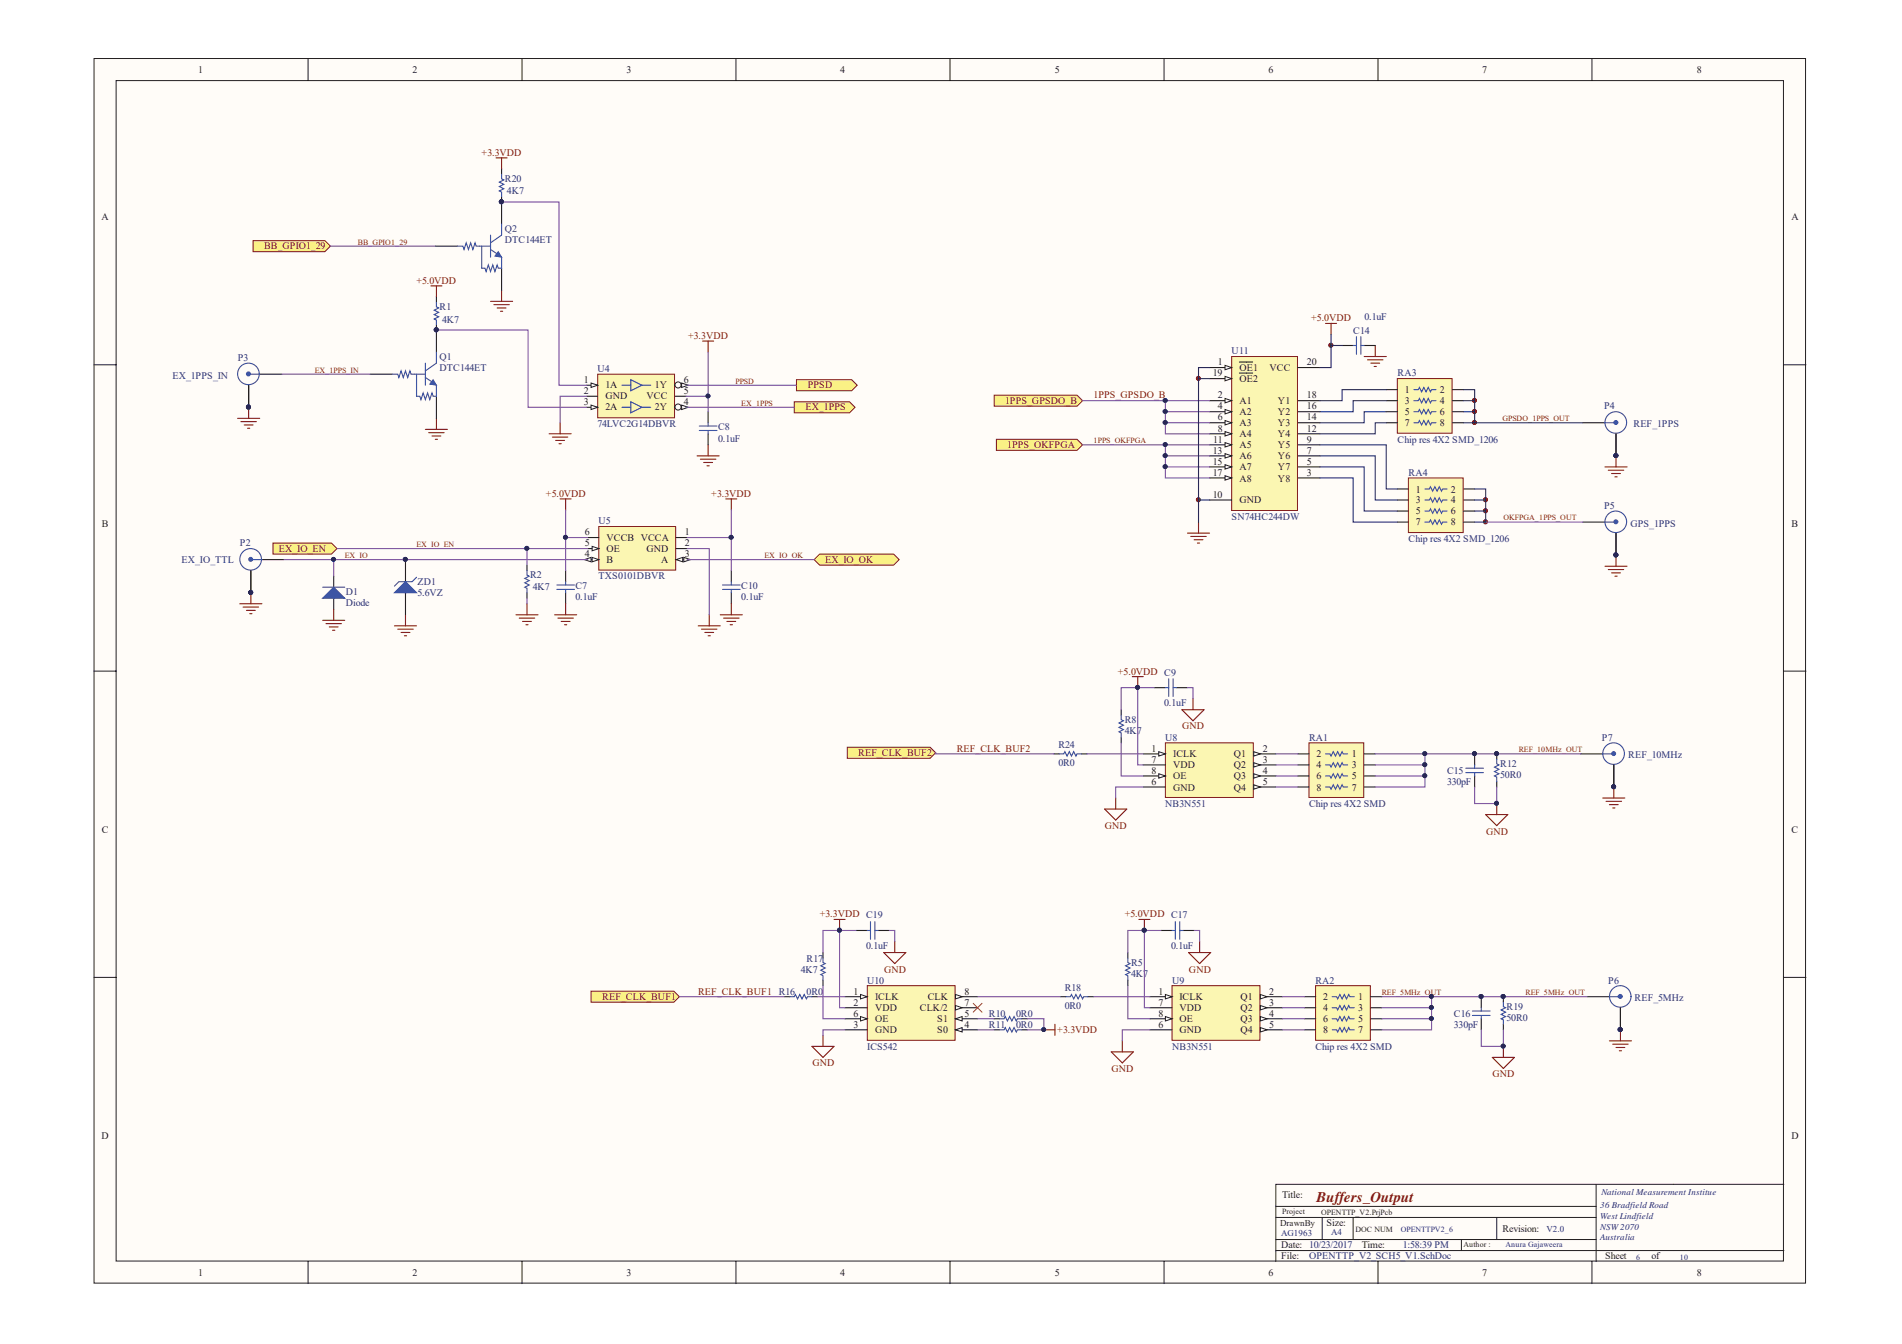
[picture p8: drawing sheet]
<svg xmlns="http://www.w3.org/2000/svg" width="297mm" height="210mm" viewBox="0 0 297 210" stroke-linecap="round" stroke-linejoin="round" font-family="sans-serif">
<defs><g id="words">
<text font-size="2.3" fill="#7f1416" x="205.6" y="187.8">Buffers_Output</text>
<g font-size="1.6" fill="#231f20">
<text x="31" y="11.4">1</text>
<text x="64.4" y="11.4">2</text>
<text x="97.8" y="11.4">3</text>
<text x="131.2" y="11.4">4</text>
<text x="164.7" y="11.4">5</text>
<text x="198.1" y="11.4">6</text>
<text x="231.5" y="11.4">7</text>
<text x="265" y="11.4">8</text>
<text x="15.8" y="34.4">A</text>
<text x="279.8" y="34.4">A</text>
<text x="91.2" y="59.9">1</text>
<text x="106.8" y="59.9">6</text>
<text x="189.4" y="58.8">19</text>
<text x="190.2" y="57.1">1</text>
<text x="193.6" y="58">OE1</text>
<text x="193.6" y="59.7">OE2</text>
<text x="198.3" y="58">VCC</text>
<text x="204.1" y="57.1">20</text>
<text x="91.2" y="63.3">3</text>
<text x="91.2" y="61.6">2</text>
<text x="94.6" y="64.1">2A</text>
<text x="94.6" y="60.7">1A</text>
<text x="94.6" y="62.4">GND</text>
<text x="101" y="62.4">VCC</text>
<text x="102.3" y="64.1">2Y</text>
<text x="102.3" y="60.7">1Y</text>
<text x="106.8" y="61.6">5</text>
<text x="106.8" y="63.3">4</text>
<text x="190.2" y="62.2">2</text>
<text x="190.2" y="64">4</text>
<text x="190.2" y="65.7">6</text>
<text x="193.6" y="63.1">A1</text>
<text x="193.6" y="64.9">A2</text>
<text x="199.6" y="64.9">Y2</text>
<text x="199.6" y="63.1">Y1</text>
<text x="204.1" y="65.7">14</text>
<text x="204.1" y="64">16</text>
<text x="204.1" y="62.2">18</text>
<text x="219.4" y="61.4">1</text>
<text x="219.4" y="63.1">3</text>
<text x="219.4" y="64.9">5</text>
<text x="224.8" y="61.4">2</text>
<text x="224.8" y="63.1">4</text>
<text x="224.8" y="64.9">6</text>
<text x="189.4" y="70.9">13</text>
<text x="189.5" y="69.1">11</text>
<text x="190.2" y="67.4">8</text>
<text x="193.6" y="66.6">A3</text>
<text x="193.6" y="68.3">A4</text>
<text x="193.6" y="70.1">A5</text>
<text x="193.6" y="71.8">A6</text>
<text x="199.6" y="68.3">Y4</text>
<text x="199.6" y="66.6">Y3</text>
<text x="199.6" y="71.8">Y6</text>
<text x="199.6" y="70.1">Y5</text>
<text x="204.1" y="67.4">12</text>
<text x="204.1" y="70.9">7</text>
<text x="204.1" y="69.1">9</text>
<text x="219.4" y="66.6">7</text>
<text x="224.8" y="66.6">8</text>
<text x="189.4" y="77.8">10</text>
<text x="189.4" y="72.6">15</text>
<text x="189.4" y="74.3">17</text>
<text x="193.6" y="73.5">A7</text>
<text x="193.6" y="75.2">A8</text>
<text x="199.6" y="75.2">Y8</text>
<text x="199.6" y="73.5">Y7</text>
<text x="204.1" y="74.3">3</text>
<text x="204.1" y="72.6">5</text>
<text x="221.1" y="77">1</text>
<text x="226.6" y="77">2</text>
<text x="15.9" y="82.3">B</text>
<text x="91.3" y="83.6">6</text>
<text x="107" y="83.6">1</text>
<text x="193.6" y="78.6">GND</text>
<text x="221.1" y="78.6">3</text>
<text x="221.1" y="80.3">5</text>
<text x="221.1" y="82.1">7</text>
<text x="226.6" y="78.6">4</text>
<text x="226.6" y="80.3">6</text>
<text x="226.6" y="82.1">8</text>
<text x="279.8" y="82.3">B</text>
<text x="91.3" y="87.1">4</text>
<text x="91.3" y="85.3">5</text>
<text x="94.7" y="88">B</text>
<text x="94.7" y="86.3">OE</text>
<text x="94.7" y="84.5">VCCB VCCA</text>
<text x="101" y="86.3">GND</text>
<text x="103.3" y="88">A</text>
<text x="107" y="85.3">2</text>
<text x="107" y="87.1">3</text>
<text x="179.8" y="117.4">1</text>
<text x="179.8" y="119.1">7</text>
<text x="183.2" y="118.3">ICLK</text>
<text x="192.7" y="118.3">Q1</text>
<text x="197.2" y="117.4">2</text>
<text x="197.2" y="119.1">3</text>
<text x="205.6" y="118.3">2</text>
<text x="211.1" y="118.3">1</text>
<text x="179.8" y="120.9">8</text>
<text x="179.8" y="122.6">6</text>
<text x="183.2" y="121.8">OE</text>
<text x="183.2" y="123.5">GND</text>
<text x="183.2" y="120.1">VDD</text>
<text x="192.7" y="120.1">Q2</text>
<text x="192.7" y="121.8">Q3</text>
<text x="192.7" y="123.5">Q4</text>
<text x="197.2" y="120.9">4</text>
<text x="197.2" y="122.6">5</text>
<text x="205.6" y="120.1">4</text>
<text x="205.6" y="121.8">6</text>
<text x="205.6" y="123.5">8</text>
<text x="211.1" y="120.1">3</text>
<text x="211.1" y="121.8">5</text>
<text x="211.1" y="123.5">7</text>
<text x="15.9" y="130.2">C</text>
<text x="279.8" y="130.2">C</text>
<text x="133.3" y="155.4">1</text>
<text x="150.6" y="155.4">8</text>
<text x="180.9" y="155.4">1</text>
<text x="198.2" y="155.4">2</text>
<text x="133.3" y="158.9">6</text>
<text x="133.3" y="160.6">3</text>
<text x="133.3" y="157.1">2</text>
<text x="136.7" y="159.7">OE</text>
<text x="136.7" y="156.2">ICLK</text>
<text x="136.7" y="161.4">GND</text>
<text x="136.7" y="158">VDD</text>
<text x="143.7" y="158">CLK/2</text>
<text x="144.9" y="156.2">CLK</text>
<text x="146.4" y="159.7">S1</text>
<text x="146.4" y="161.4">S0</text>
<text x="150.6" y="157.1">7</text>
<text x="150.6" y="158.9">5</text>
<text x="150.6" y="160.6">4</text>
<text x="180.9" y="158.9">8</text>
<text x="180.9" y="160.6">6</text>
<text x="180.9" y="157.1">7</text>
<text x="184.2" y="159.7">OE</text>
<text x="184.2" y="156.2">ICLK</text>
<text x="184.2" y="161.4">GND</text>
<text x="184.2" y="158">VDD</text>
<text x="193.7" y="156.2">Q1</text>
<text x="193.7" y="158">Q2</text>
<text x="193.7" y="159.7">Q3</text>
<text x="193.7" y="161.4">Q4</text>
<text x="198.2" y="157.1">3</text>
<text x="198.2" y="158.9">4</text>
<text x="198.2" y="160.6">5</text>
<text x="206.7" y="156.2">2</text>
<text x="206.7" y="158">4</text>
<text x="206.7" y="159.7">6</text>
<text x="206.7" y="161.4">8</text>
<text x="212.1" y="156.2">1</text>
<text x="212.1" y="158">3</text>
<text x="212.1" y="159.7">5</text>
<text x="212.1" y="161.4">7</text>
<text x="15.8" y="178">D</text>
<text x="279.8" y="178">D</text>
<text x="200.2" y="187.2">Title:</text>
<text x="207.2" y="191.6">Size:</text>
<text x="200.1" y="195">Date: 10/23/2017</text>
<text x="200.1" y="196.8">File:</text>
<text x="212.7" y="195">Time:</text>
<text x="234.6" y="192.5">Revision:</text>
<text x="250.7" y="196.8">Sheet</text>
<text x="257.9" y="196.8">of</text>
<text x="31" y="199.3">1</text>
<text x="64.4" y="199.3">2</text>
<text x="97.8" y="199.3">3</text>
<text x="131.2" y="199.3">4</text>
<text x="164.7" y="199.3">5</text>
<text x="198.1" y="199.3">6</text>
<text x="231.5" y="199.3">7</text>
<text x="265" y="199.3">8</text>
</g>
<g font-size="1.6" fill="#7f1416">
<text x="75.2" y="24.3">+3.3VDD</text>
<text x="41.3" y="39">BB_GPIO1_29</text>
<text x="65" y="44.3">+5.0VDD</text>
<text x="107.5" y="52.9">+3.3VDD</text>
<text x="204.8" y="50.2">+5.0VDD</text>
<text x="125.8" y="64.1">EX_1PPS</text>
<text x="126.1" y="60.7">PPSD</text>
<text x="157" y="63.1">1PPS_GPSDO_B</text>
<text x="170.8" y="62.2">1PPS_GPSDO_B</text>
<text x="157.3" y="70.1">1PPS_OKFPGA</text>
<text x="85.3" y="77.6">+5.0VDD</text>
<text x="111.1" y="77.6">+3.3VDD</text>
<text x="43.6" y="86.3">EX_IO_EN</text>
<text x="128.8" y="88">EX_IO_OK</text>
<text x="174.6" y="105.4">+5.0VDD C9</text>
<text x="184.6" y="114">GND</text>
<text x="134" y="118.2">REF_CLK_BUF2</text>
<text x="149.4" y="117.4">REF_CLK_BUF2</text>
<text x="172.5" y="129.5">GND</text>
<text x="232.1" y="130.4">GND</text>
<text x="128" y="143.3">+3.3VDD C19</text>
<text x="175.7" y="143.3">+5.0VDD C17</text>
<text x="109" y="155.4">REF_CLK_BUF1 R16</text>
<text x="138.1" y="152">GND</text>
<text x="185.7" y="152">GND</text>
<text x="94.1" y="156.2">REF_CLK_BUF1</text>
<text x="165.1" y="161.4">+3.3VDD</text>
<text x="126.9" y="166.6">GND</text>
<text x="173.6" y="167.4">GND</text>
<text x="233.1" y="168.3">GND</text>
</g>
<g font-size="1.6" fill="#282973">
<text x="78.8" y="28.4">R20</text>
<text x="79.2" y="30.3">4K7</text>
<text x="78.8" y="36.3">Q2</text>
<text x="78.8" y="38">DTC144ET</text>
<text x="68.6" y="48.5">R1</text>
<text x="69.1" y="50.4">4K7</text>
<text x="211.3" y="52.1">C14</text>
<text x="213.1" y="50">0.1uF</text>
<text x="26.9" y="59.2">EX_1PPS_IN</text>
<text x="37.1" y="56.4">P3</text>
<text x="68.6" y="56.2">Q1</text>
<text x="68.6" y="58">DTC144ET</text>
<text x="93.3" y="58.1">U4</text>
<text x="192.3" y="55.3">U11</text>
<text x="218.3" y="58.8">RA3</text>
<text x="250.5" y="64">P4</text>
<text x="93.3" y="66.8">74LVC2G14DBVR</text>
<text x="112.2" y="69">0.1uF</text>
<text x="112.2" y="67.3">C8</text>
<text x="218.3" y="69.1">Chip res 4X2 SMD_1206</text>
<text x="255.1" y="66.8">REF_1PPS</text>
<text x="220" y="74.3">RA4</text>
<text x="93.5" y="81.9">U5</text>
<text x="192.3" y="81.2">SN74HC244DW</text>
<text x="250.5" y="79.5">P5</text>
<text x="254.6" y="82.3">GPS_1PPS</text>
<text x="28.3" y="88">EX_IO_TTL</text>
<text x="37.5" y="85.3">P2</text>
<text x="220" y="84.7">Chip res 4X2 SMD_1206</text>
<text x="54" y="93">D1</text>
<text x="54" y="94.7">Diode</text>
<text x="65.2" y="91.4">ZD1</text>
<text x="65.2" y="93.2">5.6VZ</text>
<text x="82.8" y="90.4">R2</text>
<text x="83.2" y="92.3">4K7</text>
<text x="89.9" y="93.8">0.1uF</text>
<text x="89.9" y="92.1">C7</text>
<text x="93.5" y="90.5">TXS0101DBVR</text>
<text x="115.8" y="93.8">0.1uF</text>
<text x="115.8" y="92.1">C10</text>
<text x="175.7" y="113">R8</text>
<text x="181.8" y="110.3">0.1uF</text>
<text x="165.3" y="116.9">R24</text>
<text x="165.3" y="119.7">0R0</text>
<text x="175.7" y="114.7">4K7</text>
<text x="182" y="115.7">U8</text>
<text x="204.4" y="115.7">RA1</text>
<text x="234.3" y="119.9">R12</text>
<text x="250.2" y="115.7">P7</text>
<text x="254.3" y="118.5">REF_10MHz</text>
<text x="226" y="122.6">330pF</text>
<text x="226" y="120.9">C15</text>
<text x="234.3" y="121.6">50R0</text>
<text x="182" y="126.1">NB3N551</text>
<text x="204.4" y="126.1">Chip res 4X2 SMD</text>
<text x="135.3" y="148.3">0.1uF</text>
<text x="182.9" y="148.3">0.1uF</text>
<text x="125.1" y="152">4K7</text>
<text x="126" y="150.2">R17</text>
<text x="126" y="155.4">0R0</text>
<text x="135.4" y="153.7">U10</text>
<text x="166.3" y="154.8">R18</text>
<text x="176.6" y="152.6">4K7</text>
<text x="176.6" y="150.9">R5</text>
<text x="183.1" y="153.7">U9</text>
<text x="205.4" y="153.7">RA2</text>
<text x="251.2" y="153.7">P6</text>
<text x="154.4" y="158.9">R10</text>
<text x="154.4" y="160.6">R11</text>
<text x="158.7" y="158.9">0R0</text>
<text x="158.7" y="160.6">0R0</text>
<text x="166.3" y="157.6">0R0</text>
<text x="227.1" y="160.6">330pF</text>
<text x="227.1" y="158.9">C16</text>
<text x="235.3" y="159.5">50R0</text>
<text x="235.3" y="157.8">R19</text>
<text x="255.3" y="156.4">REF_5MHz</text>
<text x="135.4" y="164">ICS542</text>
<text x="183.1" y="164">NB3N551</text>
<text x="205.4" y="164">Chip res 4X2 SMD</text>
<text x="204.4" y="196.8">OPENTTP_V2_SCH5_V1.SchDoc</text>
<text x="219.1" y="195">1:58:39 PM</text>
</g>
<text font-size="1.4" fill="#231f20" x="199.9" y="191.6">DrawnBy</text>
<g font-size="1.4" fill="#282973">
<text x="249.9" y="188.7">36 Bradfield Road</text>
<text x="249.9" y="190.4">West Lindfield</text>
<text x="250.1" y="186.7">National Measurement Institue</text>
<text x="200.1" y="193.2">AG1963</text>
<text x="207.9" y="193">A4</text>
<text x="241.5" y="192.5">V2.0</text>
<text x="249.9" y="192.2">NSW2070</text>
<text x="249.9" y="193.7">Australia</text>
</g>
<g font-size="1.2" fill="#7f1416">
<text x="55.9" y="38.2">BB_GPIO1_29</text>
<text x="49.1" y="58.2">EX_1PPS_IN</text>
<text x="114.9" y="59.9">PPSD</text>
<text x="115.8" y="63.4">EX_1PPS</text>
<text x="234.6" y="65.8">GPSDO_1PPS_OUT</text>
<text x="170.8" y="69.2">1PPS_OKFPGA</text>
<text x="234.8" y="81.3">OKFPGA_1PPS_OUT</text>
<text x="53.8" y="87.2">EX_IO</text>
<text x="65" y="85.4">EX_IO_EN</text>
<text x="119.4" y="87.2">EX_IO_OK</text>
<text x="237.2" y="117.5">REF_10MHz_OUT</text>
<text x="215.8" y="155.4">REF_5MHz_OUT</text>
<text x="238.2" y="155.4">REF_5MHz_OUT</text>
</g>
<g font-size="1.2" fill="#231f20">
<text x="200.2" y="189.6">Project</text>
<text x="206.3" y="189.8">OPENTTP_V2.PrjPcb</text>
<text x="211.7" y="192.5">DOC NUM</text>
<text x="228.5" y="194.8">Author :</text>
</g>
<g font-size="1.2" fill="#282973">
<text x="218.8" y="192.5">OPENTTPV2_6</text>
<text x="235.1" y="194.8">Anura Gajaweera</text>
<text x="255.5" y="196.9">6</text>
<text x="262.3" y="196.9">10</text>
</g>
</g></defs>
<path d="M14.7 9.1h267.3v191.4h-267.3z" fill="#fffcf8"/>
<path d="M14.7 9.1h267.3v191.4h-267.3z" fill="none" stroke="#231f20" stroke-width=".16"/>
<path d="M18.1 12.6h260.4v184.4h-260.4z" fill="#fffcf8"/>
<g fill="none" stroke="#231f20" stroke-width=".16">
<path d="M18.1 12.6h260.4v184.4h-260.4zM48.1 9.1v3.5M81.5 9.1v3.5M114.9 9.1v3.5M148.4 9.1v3.5M181.8 9.1v3.5M215.2 9.1v3.5M248.6 9.1v3.5M14.7 57h3.4M278.6 57h3.4M14.7 104.8h3.4M278.6 104.8h3.4"/>
<path d="M14.7 152.7h3.4M278.6 152.7h3.4M48.1 197.1v3.5M81.5 197.1v3.5M114.9 197.1v3.5M148.4 197.1v3.5M181.8 197.1v3.5M215.2 197.1v3.5M248.6 197.1v3.5"/>
</g>
<circle cx="187.1" cy="78.1" r=".3" fill="#282973"/>
<circle cx="187.1" cy="78.1" r=".3" fill="none" stroke="#282973" stroke-width=".16"/>
<circle cx="187.1" cy="59.1" r=".3" fill="#282973"/>
<circle cx="187.1" cy="59.1" r=".3" fill="none" stroke="#282973" stroke-width=".16"/>
<circle cx="207.8" cy="53.9" r=".31" fill="#282973"/>
<circle cx="207.8" cy="53.9" r=".31" fill="none" stroke="#282973" stroke-width=".16"/>
<circle cx="230.3" cy="66" r=".31" fill="#282973"/>
<circle cx="230.3" cy="66" r=".31" fill="none" stroke="#282973" stroke-width=".16"/>
<circle cx="230.3" cy="64.3" r=".31" fill="#282973"/>
<circle cx="230.3" cy="64.3" r=".31" fill="none" stroke="#282973" stroke-width=".16"/>
<circle cx="230.3" cy="62.6" r=".31" fill="#282973"/>
<circle cx="230.3" cy="62.6" r=".31" fill="none" stroke="#282973" stroke-width=".16"/>
<circle cx="232" cy="81.5" r=".31" fill="#282973"/>
<circle cx="232" cy="81.5" r=".31" fill="none" stroke="#282973" stroke-width=".16"/>
<circle cx="232" cy="79.8" r=".31" fill="#282973"/>
<circle cx="232" cy="79.8" r=".31" fill="none" stroke="#282973" stroke-width=".16"/>
<circle cx="232" cy="78.1" r=".31" fill="#282973"/>
<circle cx="232" cy="78.1" r=".31" fill="none" stroke="#282973" stroke-width=".16"/>
<path d="M199.2 188.5h50.1M199.2 193.7h50.1M199.2 195.4h79.4M199.2 190.2h50.1M206.5 190.2v3.5M211.3 190.2v3.5M228.2 193.7v1.7M233.7 190.2v3.5M249.3 185v12.1M278.6 185h-79.4v12.1" fill="none" stroke="#231f20" stroke-width=".16"/>
<path d="M247.2 81.6h3.5M252.4 83.3v3.4" fill="none" stroke="#231f20" stroke-width=".17"/>
<circle cx="252.4" cy="86.7" r=".3" fill="#282973"/>
<circle cx="252.4" cy="86.7" r=".3" fill="none" stroke="#282973" stroke-width=".16"/>
<circle cx="252.4" cy="81.5" r=".3" fill="#3953a4"/>
<g fill="none" stroke="#3953a4" stroke-width=".17">
<path d="M250.7 81.6h1.7"/>
<circle cx="252.3" cy="81.5" r="1.69"/>
<circle cx="252.4" cy="81.5" r=".3"/>
</g>
<path d="M252.4 83.3v3.4" fill="none" stroke="#231f20" stroke-width=".17"/>
<circle cx="252.4" cy="86.7" r=".3" fill="#282973"/>
<circle cx="252.4" cy="86.7" r=".3" fill="none" stroke="#282973" stroke-width=".16"/>
<circle cx="252.4" cy="86.7" r=".3" fill="#282973"/>
<circle cx="252.4" cy="86.7" r=".3" fill="none" stroke="#282973" stroke-width=".16"/>
<circle cx="252.4" cy="86.7" r=".3" fill="#282973"/>
<circle cx="252.4" cy="86.7" r=".3" fill="none" stroke="#282973" stroke-width=".16"/>
<path d="M250.7 88.5h3.4M251.2 89h2.4M251.7 89.5h1.4M252.2 90h.3M252.4 86.7v1.8" fill="none" stroke="#7f1416" stroke-width=".17"/>
<circle cx="252.4" cy="86.7" r=".3" fill="#282973"/>
<circle cx="252.4" cy="86.7" r=".3" fill="none" stroke="#282973" stroke-width=".16"/>
<path d="M247.9 155.7h3.4M253.1 157.4v3.5" fill="none" stroke="#231f20" stroke-width=".17"/>
<circle cx="253" cy="160.9" r=".31" fill="#282973"/>
<circle cx="253" cy="160.9" r=".31" fill="none" stroke="#282973" stroke-width=".16"/>
<circle cx="253" cy="155.7" r=".31" fill="#3953a4"/>
<g fill="none" stroke="#3953a4" stroke-width=".17">
<path d="M251.3 155.7h1.8"/>
<circle cx="253" cy="155.7" r=".31"/>
<circle cx="253" cy="155.7" r="1.68"/>
</g>
<path d="M253.1 157.4v3.5" fill="none" stroke="#231f20" stroke-width=".17"/>
<circle cx="253" cy="160.9" r=".31" fill="#282973"/>
<circle cx="253" cy="160.9" r=".31" fill="none" stroke="#282973" stroke-width=".16"/>
<circle cx="253" cy="160.9" r=".31" fill="#282973"/>
<circle cx="253" cy="160.9" r=".31" fill="none" stroke="#282973" stroke-width=".16"/>
<circle cx="253" cy="160.9" r=".31" fill="#282973"/>
<circle cx="253" cy="160.9" r=".31" fill="none" stroke="#282973" stroke-width=".16"/>
<path d="M251.3 162.6h3.5M251.9 163.1h2.4M252.4 163.7h1.4M252.9 164.2h.3M253.1 160.9v1.7" fill="none" stroke="#7f1416" stroke-width=".17"/>
<circle cx="253" cy="160.9" r=".31" fill="#282973"/>
<circle cx="253" cy="160.9" r=".31" fill="none" stroke="#282973" stroke-width=".16"/>
<path d="M246.9 117.8h3.4M252 119.5v3.5" fill="none" stroke="#231f20" stroke-width=".17"/>
<circle cx="252" cy="122.9" r=".3" fill="#282973"/>
<circle cx="252" cy="122.9" r=".3" fill="none" stroke="#282973" stroke-width=".16"/>
<circle cx="252" cy="117.7" r=".3" fill="#3953a4"/>
<g fill="none" stroke="#3953a4" stroke-width=".17">
<path d="M250.3 117.8h1.7"/>
<circle cx="252" cy="117.7" r="1.69"/>
<circle cx="252" cy="117.7" r=".3"/>
</g>
<path d="M252 119.5v3.5" fill="none" stroke="#231f20" stroke-width=".17"/>
<circle cx="252" cy="122.9" r=".3" fill="#282973"/>
<circle cx="252" cy="122.9" r=".3" fill="none" stroke="#282973" stroke-width=".16"/>
<circle cx="252" cy="122.9" r=".3" fill="#282973"/>
<circle cx="252" cy="122.9" r=".3" fill="none" stroke="#282973" stroke-width=".16"/>
<circle cx="252" cy="122.9" r=".3" fill="#282973"/>
<circle cx="252" cy="122.9" r=".3" fill="none" stroke="#282973" stroke-width=".16"/>
<path d="M250.7 72.9h3.4M251.2 73.5h2.4M251.7 74h1.4M252.2 74.5h.3M252.4 71.2v1.7" fill="none" stroke="#7f1416" stroke-width=".17"/>
<circle cx="252.4" cy="71.2" r=".3" fill="#282973"/>
<circle cx="252.4" cy="71.2" r=".3" fill="none" stroke="#282973" stroke-width=".16"/>
<path d="M247.2 66h3.5M252.4 67.8v3.4" fill="none" stroke="#231f20" stroke-width=".17"/>
<circle cx="252.4" cy="71.2" r=".3" fill="#282973"/>
<circle cx="252.4" cy="71.2" r=".3" fill="none" stroke="#282973" stroke-width=".16"/>
<circle cx="252.4" cy="66" r=".3" fill="#3953a4"/>
<g fill="none" stroke="#3953a4" stroke-width=".17">
<path d="M250.7 66h1.7"/>
<circle cx="252.3" cy="66" r="1.69"/>
<circle cx="252.4" cy="66" r=".3"/>
</g>
<path d="M252.4 67.8v3.4" fill="none" stroke="#231f20" stroke-width=".17"/>
<circle cx="252.4" cy="71.2" r=".3" fill="#282973"/>
<circle cx="252.4" cy="71.2" r=".3" fill="none" stroke="#282973" stroke-width=".16"/>
<circle cx="252.4" cy="71.2" r=".3" fill="#282973"/>
<circle cx="252.4" cy="71.2" r=".3" fill="none" stroke="#282973" stroke-width=".16"/>
<circle cx="252.4" cy="71.2" r=".3" fill="#282973"/>
<circle cx="252.4" cy="71.2" r=".3" fill="none" stroke="#282973" stroke-width=".16"/>
<path d="M185.4 83.3h3.5M186 83.8h2.4M186.5 84.3h1.4M187 84.8h.3M187.2 81.6v1.7" fill="none" stroke="#7f1416" stroke-width=".17"/>
<circle cx="187.1" cy="78.1" r=".3" fill="#7f1416"/>
<circle cx="187.1" cy="78.1" r=".3" fill="none" stroke="#7f1416" stroke-width=".16"/>
<circle cx="187.1" cy="59.1" r=".3" fill="#7f1416"/>
<circle cx="187.1" cy="59.1" r=".3" fill="none" stroke="#7f1416" stroke-width=".16"/>
<path d="M207 50.5h1.7M207.9 50.5v1.8" fill="none" stroke="#7f1416" stroke-width=".17"/>
<circle cx="207.8" cy="53.9" r=".31" fill="#7f1416"/>
<circle cx="207.8" cy="53.9" r=".31" fill="none" stroke="#7f1416" stroke-width=".16"/>
<path d="M213 55.7h3.5M213.6 56.2h2.4M214.1 56.7h1.4M214.6 57.3h.3M214.8 54v1.7" fill="none" stroke="#7f1416" stroke-width=".17"/>
<circle cx="230.3" cy="62.6" r=".31" fill="#7f1416"/>
<circle cx="230.3" cy="62.6" r=".31" fill="none" stroke="#7f1416" stroke-width=".16"/>
<circle cx="230.3" cy="64.3" r=".31" fill="#7f1416"/>
<circle cx="230.3" cy="64.3" r=".31" fill="none" stroke="#7f1416" stroke-width=".16"/>
<circle cx="230.3" cy="66" r=".31" fill="#7f1416"/>
<circle cx="230.3" cy="66" r=".31" fill="none" stroke="#7f1416" stroke-width=".16"/>
<circle cx="232" cy="78.1" r=".31" fill="#7f1416"/>
<circle cx="232" cy="78.1" r=".31" fill="none" stroke="#7f1416" stroke-width=".16"/>
<circle cx="232" cy="79.8" r=".31" fill="#7f1416"/>
<circle cx="232" cy="79.8" r=".31" fill="none" stroke="#7f1416" stroke-width=".16"/>
<circle cx="232" cy="81.5" r=".31" fill="#7f1416"/>
<circle cx="232" cy="81.5" r=".31" fill="none" stroke="#7f1416" stroke-width=".16"/>
<path d="M209.6 54h1.7M213 54h1.8" fill="none" stroke="#231f20" stroke-width=".17"/>
<path d="M211.3 54h.5M211.8 52.6v2.8M212.5 54h.5M212.5 52.6v2.8" fill="none" stroke="#3953a4" stroke-width=".17"/>
<path d="M192.3 55.7h10.3v24.1h-10.3z" fill="#fbf6b2"/>
<path d="M192.3 55.7h10.3v24.1h-10.3z" fill="none" stroke="#7f1416" stroke-width=".16"/>
<path d="M188.9 57.4h3.4" fill="none" stroke="#231f20" stroke-width=".17"/>
<path d="M191.3 57.1l1 .3-1 .4z" fill="#fffcf8"/>
<path d="M191.3 57.1l1 .3-1 .4z" fill="none" stroke="#231f20" stroke-width=".16"/>
<path d="M193.6 56.6h2M188.9 62.6h3.4" fill="none" stroke="#231f20" stroke-width=".17"/>
<path d="M191.3 62.3l1 .3-1 .3z" fill="#fffcf8"/>
<path d="M191.3 62.3l1 .3-1 .3z" fill="none" stroke="#231f20" stroke-width=".16"/>
<path d="M188.9 64.3h3.4" fill="none" stroke="#231f20" stroke-width=".17"/>
<path d="M191.3 64l1 .3-1 .4z" fill="#fffcf8"/>
<path d="M191.3 64l1 .3-1 .4z" fill="none" stroke="#231f20" stroke-width=".16"/>
<path d="M188.9 66h3.4" fill="none" stroke="#231f20" stroke-width=".17"/>
<path d="M191.3 65.7l1 .3-1 .4z" fill="#fffcf8"/>
<path d="M191.3 65.7l1 .3-1 .4z" fill="none" stroke="#231f20" stroke-width=".16"/>
<path d="M188.9 67.8h3.4" fill="none" stroke="#231f20" stroke-width=".17"/>
<path d="M191.3 67.4l1 .4-1 .3z" fill="#fffcf8"/>
<path d="M191.3 67.4l1 .4-1 .3z" fill="none" stroke="#231f20" stroke-width=".16"/>
<path d="M188.9 69.5h3.4M188.9 78.1h3.4M202.7 67.8h3.4M202.7 66h3.4M202.7 64.3h3.4M202.7 62.6h3.4M202.7 74.7h3.4M202.7 72.9h3.4M202.7 71.2h3.4M202.7 69.5h3.4" fill="none" stroke="#231f20" stroke-width=".17"/>
<path d="M191.3 69.2l1 .3-1 .3z" fill="#fffcf8"/>
<path d="M191.3 69.2l1 .3-1 .3z" fill="none" stroke="#231f20" stroke-width=".16"/>
<path d="M188.9 71.2h3.4" fill="none" stroke="#231f20" stroke-width=".17"/>
<path d="M191.3 70.9l1 .3-1 .4z" fill="#fffcf8"/>
<path d="M191.3 70.9l1 .3-1 .4z" fill="none" stroke="#231f20" stroke-width=".16"/>
<path d="M188.9 72.9h3.4" fill="none" stroke="#231f20" stroke-width=".17"/>
<path d="M191.3 72.6l1 .3-1 .4z" fill="#fffcf8"/>
<path d="M191.3 72.6l1 .3-1 .4z" fill="none" stroke="#231f20" stroke-width=".16"/>
<path d="M188.9 74.7h3.4" fill="none" stroke="#231f20" stroke-width=".17"/>
<path d="M191.3 74.3l1 .4-1 .3z" fill="#fffcf8"/>
<path d="M191.3 74.3l1 .4-1 .3z" fill="none" stroke="#231f20" stroke-width=".16"/>
<path d="M188.9 59.2h3.4" fill="none" stroke="#231f20" stroke-width=".17"/>
<path d="M191.3 58.8l1 .4-1 .3z" fill="#fffcf8"/>
<path d="M191.3 58.8l1 .4-1 .3z" fill="none" stroke="#231f20" stroke-width=".16"/>
<path d="M193.6 58.3h2M202.7 57.4h3.4" fill="none" stroke="#231f20" stroke-width=".17"/>
<path d="M155.3 61.7h12.9l.9 .9-.9 .9h-12.9z" fill-rule="evenodd" fill="#faf185"/>
<path d="M155.3 61.7h12.9l.9 .9-.9 .9h-12.9z" fill="none" stroke="#7f1416" stroke-width=".16"/>
<path d="M218.2 59.2h8.6v8.5h-8.6z" fill="#fbf6b2"/>
<path d="M218.2 59.2h8.6v8.5h-8.6z" fill="none" stroke="#7f1416" stroke-width=".16"/>
<path d="M216.5 60.9h1.7M216.5 62.6h1.7M216.5 64.3h1.7M216.5 66h1.7M226.8 60.9h1.8M226.8 62.6h1.8M226.8 64.3h1.8M226.8 66h1.8" fill="none" stroke="#231f20" stroke-width=".17"/>
<path d="M220.8 60.9h.7l.2-.4 .3 .7 .4-.7 .3 .7 .4-.7 .3 .7 .2-.3h.7M220.8 62.6h.7l.2-.3 .3 .6 .4-.6 .3 .6 .4-.6 .3 .6 .2-.3h.7M220.8 64.3h.7l.2-.3 .3 .7 .4-.7 .3 .7 .4-.7 .3 .7 .2-.4h.7M220.8 66h.7l.2-.3 .3 .7 .4-.7 .3 .7 .4-.7 .3 .7 .2-.4h.7" fill="none" stroke="#3953a4" stroke-width=".17"/>
<path d="M219.9 74.7h8.6v8.5h-8.6z" fill="#fbf6b2"/>
<path d="M219.9 74.7h8.6v8.5h-8.6z" fill="none" stroke="#7f1416" stroke-width=".16"/>
<path d="M218.2 76.4h1.7M218.2 78.1h1.7M218.2 79.8h1.7M228.6 76.4h1.7M228.6 78.1h1.7M228.6 79.8h1.7M218.2 81.6h1.7M228.6 81.6h1.7" fill="none" stroke="#231f20" stroke-width=".17"/>
<path d="M222.5 76.4h.7l.2-.3 .3 .6 .4-.6 .3 .6 .4-.6 .3 .6 .2-.3h.7M222.5 78.1h.7l.2-.3 .3 .7 .4-.7 .3 .7 .4-.7 .3 .7 .2-.4h.7M222.5 79.8h.7l.2-.3 .3 .7 .4-.7 .3 .7 .4-.7 .3 .7 .2-.4h.7M222.5 81.6h.7l.2-.4 .3 .7 .4-.7 .3 .7 .4-.7 .3 .7 .2-.3h.7" fill="none" stroke="#3953a4" stroke-width=".17"/>
<path d="M155.6 68.6h12.6l.9 .9-.9 .9h-12.6z" fill-rule="evenodd" fill="#faf185"/>
<path d="M155.6 68.6h12.6l.9 .9-.9 .9h-12.6z" fill="none" stroke="#7f1416" stroke-width=".16"/>
<path d="M234.8 155.7v.9M234.8 160v.9" fill="none" stroke="#231f20" stroke-width=".17"/>
<circle cx="234.8" cy="155.7" r=".31" fill="#282973"/>
<circle cx="234.8" cy="155.7" r=".31" fill="none" stroke="#282973" stroke-width=".16"/>
<path d="M234.8 156.6v.7l.3 .1-.7 .4 .7 .3-.7 .4 .7 .3-.7 .4 .4 .1v.7" fill="none" stroke="#3953a4" stroke-width=".17"/>
<circle cx="234.8" cy="155.7" r=".31" fill="#282973"/>
<circle cx="234.8" cy="155.7" r=".31" fill="none" stroke="#282973" stroke-width=".16"/>
<path d="M231.3 155.7v1.7M231.3 159.2v1.7" fill="none" stroke="#231f20" stroke-width=".17"/>
<circle cx="231.3" cy="155.7" r=".31" fill="#282973"/>
<circle cx="231.3" cy="155.7" r=".31" fill="none" stroke="#282973" stroke-width=".16"/>
<path d="M230 158.7h2.7M230 158h2.7M231.3 157.4v.6M231.3 158.7v.5" fill="none" stroke="#3953a4" stroke-width=".17"/>
<circle cx="231.3" cy="155.7" r=".31" fill="#282973"/>
<circle cx="231.3" cy="155.7" r=".31" fill="none" stroke="#282973" stroke-width=".16"/>
<path d="M233.1 165.2h3.4l-1.7 1.7zM234.8 163.5v1.7" fill="none" stroke="#7f1416" stroke-width=".17"/>
<circle cx="234.8" cy="163.4" r=".31" fill="#282973"/>
<circle cx="234.8" cy="163.4" r=".31" fill="none" stroke="#282973" stroke-width=".16"/>
<path d="M183 154h13.8v8.5h-13.8z" fill="#fbf6b2"/>
<path d="M183 154h13.8v8.5h-13.8z" fill="none" stroke="#7f1416" stroke-width=".16"/>
<path d="M179.6 159.2h3.4" fill="none" stroke="#231f20" stroke-width=".17"/>
<path d="M182 158.8l1 .4-1 .3z" fill="#fffcf8"/>
<path d="M182 158.8l1 .4-1 .3z" fill="none" stroke="#231f20" stroke-width=".16"/>
<path d="M179.6 155.7h3.4" fill="none" stroke="#231f20" stroke-width=".17"/>
<path d="M182 155.4l1 .3-1 .4z" fill="#fffcf8"/>
<path d="M182 155.4l1 .3-1 .4z" fill="none" stroke="#231f20" stroke-width=".16"/>
<path d="M196.8 155.7h3.5" fill="none" stroke="#231f20" stroke-width=".17"/>
<path d="M196.8 155.4l1.1 .3-1.1 .4z" fill="#fffcf8"/>
<path d="M196.8 155.4l1.1 .3-1.1 .4z" fill="none" stroke="#231f20" stroke-width=".16"/>
<path d="M196.8 157.4h3.5" fill="none" stroke="#231f20" stroke-width=".17"/>
<path d="M196.8 157.1l1.1 .3-1.1 .4z" fill="#fffcf8"/>
<path d="M196.8 157.1l1.1 .3-1.1 .4z" fill="none" stroke="#231f20" stroke-width=".16"/>
<path d="M196.8 159.2h3.5" fill="none" stroke="#231f20" stroke-width=".17"/>
<path d="M196.8 158.8l1.1 .4-1.1 .3z" fill="#fffcf8"/>
<path d="M196.8 158.8l1.1 .4-1.1 .3z" fill="none" stroke="#231f20" stroke-width=".16"/>
<path d="M196.8 160.9h3.5" fill="none" stroke="#231f20" stroke-width=".17"/>
<path d="M196.8 160.5l1.1 .4-1.1 .3z" fill="#fffcf8"/>
<path d="M196.8 160.5l1.1 .4-1.1 .3z" fill="none" stroke="#231f20" stroke-width=".16"/>
<path d="M179.6 157.4h3.4M179.6 160.9h3.4" fill="none" stroke="#231f20" stroke-width=".17"/>
<path d="M177.9 143.6h1.7M178.7 143.6v1.8" fill="none" stroke="#7f1416" stroke-width=".17"/>
<circle cx="178.7" cy="145.3" r=".31" fill="#282973"/>
<circle cx="178.7" cy="145.3" r=".31" fill="none" stroke="#282973" stroke-width=".16"/>
<path d="M173.5 164.3h3.5l-1.7 1.8zM175.3 162.6v1.7" fill="none" stroke="#7f1416" stroke-width=".17"/>
<path d="M165.6 155.7h.9M169.9 155.7h.9M176.1 148.8v.9M176.1 153.1v.9" fill="none" stroke="#231f20" stroke-width=".17"/>
<path d="M166.5 155.7h.7l.1-.3 .4 .7 .3-.7 .4 .7 .3-.7 .4 .7 .1-.4h.7M176.1 149.7v.7l.4 .1-.7 .4 .7 .3-.7 .4 .7 .3-.7 .4 .3 .1v.7" fill="none" stroke="#3953a4" stroke-width=".17"/>
<path d="M135.4 154h13.8v8.5h-13.8z" fill="#fbf6b2"/>
<path d="M135.4 154h13.8v8.5h-13.8z" fill="none" stroke="#7f1416" stroke-width=".16"/>
<path d="M132 159.2h3.4" fill="none" stroke="#231f20" stroke-width=".17"/>
<path d="M134.4 158.8l1 .4-1 .3z" fill="#fffcf8"/>
<path d="M134.4 158.8l1 .4-1 .3z" fill="none" stroke="#231f20" stroke-width=".16"/>
<path d="M132 155.7h3.4" fill="none" stroke="#231f20" stroke-width=".17"/>
<path d="M134.4 155.4l1 .3-1 .4z" fill="#fffcf8"/>
<path d="M134.4 155.4l1 .3-1 .4z" fill="none" stroke="#231f20" stroke-width=".16"/>
<path d="M149.2 155.7h3.5" fill="none" stroke="#231f20" stroke-width=".17"/>
<path d="M149.2 155.4l1.1 .3-1.1 .4z" fill="#fffcf8"/>
<path d="M149.2 155.4l1.1 .3-1.1 .4z" fill="none" stroke="#231f20" stroke-width=".16"/>
<path d="M149.2 157.4h3.5" fill="none" stroke="#231f20" stroke-width=".17"/>
<path d="M149.2 157.1l1.1 .3-1.1 .4z" fill="#fffcf8"/>
<path d="M149.2 157.1l1.1 .3-1.1 .4z" fill="none" stroke="#231f20" stroke-width=".16"/>
<path d="M149.2 159.2h3.5" fill="none" stroke="#231f20" stroke-width=".17"/>
<path d="M149.2 159.2l1.1-.4v.7z" fill="#fffcf8"/>
<path d="M149.2 159.2l1.1-.4v.7z" fill="none" stroke="#231f20" stroke-width=".16"/>
<path d="M149.2 160.9h3.5" fill="none" stroke="#231f20" stroke-width=".17"/>
<path d="M149.2 160.9l1.1-.4v.7z" fill="#fffcf8"/>
<path d="M149.2 160.9l1.1-.4v.7z" fill="none" stroke="#231f20" stroke-width=".16"/>
<path d="M132 157.4h3.4M132 160.9h3.4" fill="none" stroke="#231f20" stroke-width=".17"/>
<path d="M130.3 143.6h1.7M131.1 143.6v1.8" fill="none" stroke="#7f1416" stroke-width=".17"/>
<circle cx="131.1" cy="145.3" r=".3" fill="#282973"/>
<circle cx="131.1" cy="145.3" r=".3" fill="none" stroke="#282973" stroke-width=".16"/>
<path d="M126.8 163.5h3.5l-1.8 1.7zM128.5 161.8v1.7M163 160.9h1.8M164.8 160v1.8" fill="none" stroke="#7f1416" stroke-width=".17"/>
<circle cx="163" cy="160.9" r=".31" fill="#282973"/>
<circle cx="163" cy="160.9" r=".31" fill="none" stroke="#282973" stroke-width=".16"/>
<path d="M133.7 145.4h1.7M137.2 145.4h1.7M181.3 145.4h1.7M184.8 145.4h1.7" fill="none" stroke="#231f20" stroke-width=".17"/>
<path d="M135.4 145.4h.5M135.9 144v2.8M136.6 144v2.8M136.6 145.4h.6M183 145.4h.6M183.6 144v2.8M184.2 144v2.8M184.2 145.4h.6" fill="none" stroke="#3953a4" stroke-width=".17"/>
<path d="M138 148.8h3.5l-1.8 1.7zM139.7 147.1v1.7M185.6 148.8h3.5l-1.8 1.7zM187.3 147.1v1.7" fill="none" stroke="#7f1416" stroke-width=".17"/>
<path d="M205.5 154h8.5v8.5h-8.5z" fill="#fbf6b2"/>
<path d="M205.5 154h8.5v8.5h-8.5z" fill="none" stroke="#7f1416" stroke-width=".16"/>
<g fill="none" stroke="#231f20" stroke-width=".17">
<path d="M40.6 58.5h3.4M38.8 60.2v3.4M122.5 155.7h.9M126.8 155.7h.9M128.5 148.8v.9M128.5 153.1v.9M155.3 159.2h.8M159.6 159.2h.8M203.7 155.7h1.8M203.7 157.4h1.8M203.7 159.2h1.8M214.1 155.7h1.7"/>
<path d="M214.1 157.4h1.7M214.1 159.2h1.7M155.3 160.9h.8M159.6 160.9h.8M203.7 160.9h1.8M214.1 160.9h1.7"/>
</g>
<path d="M123.4 155.7h.6l.2-.3 .4 .7 .3-.7 .4 .7 .3-.7 .3 .7 .2-.4h.7M128.5 149.7v.7l.4 .1-.7 .4 .7 .3-.7 .4 .7 .3-.7 .4 .3 .1v.7M156.1 159.2h.7l.2-.4 .3 .7 .4-.7 .3 .7 .4-.7 .3 .7 .2-.3h.7M208 155.7h.7l.2 .4 .4-.7 .3 .7 .3-.7 .4 .7 .3-.7 .2 .3h.7M208 157.4h.7l.2 .4 .4-.7 .3 .7 .3-.7 .4 .7 .3-.7 .2 .3h.7M208 159.2h.7l.2 .3 .4-.7 .3 .7 .3-.7 .4 .7 .3-.7 .2 .4h.7M156.1 160.9h.7l.2-.4 .3 .7 .4-.7 .3 .7 .4-.7 .3 .7 .2-.3h.7M208 160.9h.7l.2 .3 .4-.7 .3 .7 .3-.7 .4 .7 .3-.7 .2 .4h.7" fill="none" stroke="#3953a4" stroke-width=".17"/>
<path d="M152 156.8l1.4 1.3M153.4 156.8l-1.4 1.3" fill="none" stroke="#ed2024" stroke-width=".16"/>
<circle cx="38.8" cy="63.6" r=".31" fill="#282973"/>
<circle cx="38.8" cy="63.6" r=".31" fill="none" stroke="#282973" stroke-width=".16"/>
<circle cx="38.8" cy="58.4" r=".31" fill="#3953a4"/>
<g fill="none" stroke="#3953a4" stroke-width=".17">
<path d="M38.8 58.5h1.8"/>
<circle cx="38.8" cy="58.4" r=".31"/>
<circle cx="38.8" cy="58.4" r="1.69"/>
</g>
<path d="M38.8 60.2v3.4" fill="none" stroke="#231f20" stroke-width=".17"/>
<circle cx="38.8" cy="63.6" r=".31" fill="#282973"/>
<circle cx="38.8" cy="63.6" r=".31" fill="none" stroke="#282973" stroke-width=".16"/>
<circle cx="38.8" cy="63.6" r=".31" fill="#282973"/>
<circle cx="38.8" cy="63.6" r=".31" fill="none" stroke="#282973" stroke-width=".16"/>
<circle cx="38.8" cy="63.6" r=".31" fill="#282973"/>
<circle cx="38.8" cy="63.6" r=".31" fill="none" stroke="#282973" stroke-width=".16"/>
<path d="M39.2 89.2v3.4M40.9 87.4h3.5" fill="none" stroke="#231f20" stroke-width=".17"/>
<circle cx="39.2" cy="92.6" r=".3" fill="#282973"/>
<circle cx="39.2" cy="92.6" r=".3" fill="none" stroke="#282973" stroke-width=".16"/>
<circle cx="39.2" cy="87.4" r=".3" fill="#3953a4"/>
<g fill="none" stroke="#3953a4" stroke-width=".17">
<path d="M39.2 87.4h1.7"/>
<circle cx="39.1" cy="87.4" r="1.69"/>
<circle cx="39.2" cy="87.4" r=".3"/>
</g>
<path d="M39.2 89.2v3.4" fill="none" stroke="#231f20" stroke-width=".17"/>
<circle cx="39.2" cy="92.6" r=".3" fill="#282973"/>
<circle cx="39.2" cy="92.6" r=".3" fill="none" stroke="#282973" stroke-width=".16"/>
<circle cx="39.2" cy="92.6" r=".3" fill="#282973"/>
<circle cx="39.2" cy="92.6" r=".3" fill="none" stroke="#282973" stroke-width=".16"/>
<circle cx="39.2" cy="92.6" r=".3" fill="#282973"/>
<circle cx="39.2" cy="92.6" r=".3" fill="none" stroke="#282973" stroke-width=".16"/>
<path d="M37.1 65.4h3.5M37.6 65.9h2.4M38.1 66.4h1.4M38.7 66.9h.3M38.8 63.6v1.8" fill="none" stroke="#7f1416" stroke-width=".17"/>
<circle cx="38.8" cy="63.6" r=".31" fill="#282973"/>
<circle cx="38.8" cy="63.6" r=".31" fill="none" stroke="#282973" stroke-width=".16"/>
<path d="M37.5 94.3h3.4M38 94.8h2.4M38.5 95.4h1.4M39 95.9h.3M39.2 92.6v1.7" fill="none" stroke="#7f1416" stroke-width=".17"/>
<circle cx="39.2" cy="92.6" r=".3" fill="#282973"/>
<circle cx="39.2" cy="92.6" r=".3" fill="none" stroke="#282973" stroke-width=".16"/>
<path d="M66.4 67.1h3.5M66.9 67.6h2.5M67.5 68.1h1.3M68 68.6h.3M68.2 65.4v1.7" fill="none" stroke="#7f1416" stroke-width=".17"/>
<path d="M68.2 51.6v3.4" fill="none" stroke="#231f20" stroke-width=".17"/>
<circle cx="68.1" cy="51.5" r=".3" fill="#282973"/>
<circle cx="68.1" cy="51.5" r=".3" fill="none" stroke="#282973" stroke-width=".16"/>
<path d="M57.8 58.5h3.5M68.2 61.9v3.5" fill="none" stroke="#231f20" stroke-width=".17"/>
<path d="M66.4 59l1.1 .7" fill="none" stroke="#3953a4" stroke-width=".17"/>
<path d="M67.6 59.3l.6 .9-1.1-.2z" fill="#3953a4"/>
<path d="M67.6 59.3l.6 .9-1.1-.2z" fill="none" stroke="#3953a4" stroke-width=".16"/>
<path d="M61.3 58.5h.8l.2 .5 .3-1.1 .4 1.1 .3-1.1 .4 1.1 .3-1.1 .2 .6h2.2M65.1 58.5v3.4h.5l.1 .5 .4-1 .3 1 .4-1 .3 1 .4-1 .1 .5h.6v-1.7M66.4 56.7v3.5M68.2 55v1.7l-1.8 1.2" fill="none" stroke="#3953a4" stroke-width=".17"/>
<circle cx="68.1" cy="51.5" r=".3" fill="#282973"/>
<circle cx="68.1" cy="51.5" r=".3" fill="none" stroke="#282973" stroke-width=".16"/>
<path d="M67.3 44.7h1.7M68.2 44.7v1.7" fill="none" stroke="#7f1416" stroke-width=".17"/>
<path d="M68.2 46.4v.9M68.2 50.7v.9" fill="none" stroke="#231f20" stroke-width=".17"/>
<circle cx="68.1" cy="51.5" r=".3" fill="#282973"/>
<circle cx="68.1" cy="51.5" r=".3" fill="none" stroke="#282973" stroke-width=".16"/>
<path d="M68.2 47.3v.6l.3 .2-.7 .4 .7 .3-.7 .3 .7 .4-.7 .3 .4 .2v.7" fill="none" stroke="#3953a4" stroke-width=".17"/>
<circle cx="68.1" cy="51.5" r=".3" fill="#282973"/>
<circle cx="68.1" cy="51.5" r=".3" fill="none" stroke="#282973" stroke-width=".16"/>
<path d="M93.3 58.5h12v6.8h-12z" fill="#fbf6b2"/>
<path d="M93.3 58.5h12v6.8h-12z" fill="none" stroke="#7f1416" stroke-width=".16"/>
<path d="M91.6 63.6h1.7" fill="none" stroke="#231f20" stroke-width=".17"/>
<path d="M92.3 63.3l1 .3-1 .4z" fill="#fffcf8"/>
<path d="M92.3 63.3l1 .3-1 .4z" fill="none" stroke="#231f20" stroke-width=".16"/>
<path d="M105.4 63.6h1.7" fill="none" stroke="#231f20" stroke-width=".17"/>
<circle cx="105.9" cy="63.6" r=".48" fill="#fffcf8"/>
<circle cx="105.9" cy="63.6" r=".48" fill="none" stroke="#231f20" stroke-width=".16"/>
<path d="M106.4 63.3l1.1 .3-1.1 .4z" fill="#fffcf8"/>
<path d="M106.4 63.3l1.1 .3-1.1 .4z" fill="none" stroke="#231f20" stroke-width=".16"/>
<path d="M91.6 60.2h1.7" fill="none" stroke="#231f20" stroke-width=".17"/>
<path d="M92.3 59.8l1 .4-1 .3z" fill="#fffcf8"/>
<path d="M92.3 59.8l1 .4-1 .3z" fill="none" stroke="#231f20" stroke-width=".16"/>
<path d="M91.6 61.9h1.7M105.4 61.9h1.7M105.4 60.2h1.7" fill="none" stroke="#231f20" stroke-width=".17"/>
<path d="M98.5 59.3l1.7 .9-1.7 .8zM97.1 60.2h1.4M100.2 60.2h1.4" fill="none" stroke="#2e409a" stroke-width=".17"/>
<circle cx="105.9" cy="60.1" r=".48" fill="#fffcf8"/>
<circle cx="105.9" cy="60.1" r=".48" fill="none" stroke="#231f20" stroke-width=".16"/>
<path d="M106.4 59.8l1.1 .4-1.1 .3z" fill="#fffcf8"/>
<path d="M106.4 59.8l1.1 .4-1.1 .3z" fill="none" stroke="#231f20" stroke-width=".16"/>
<path d="M97.1 63.6h1.4M98.5 62.8l1.7 .8-1.7 .9zM100.2 63.6h1.4" fill="none" stroke="#2e409a" stroke-width=".17"/>
<path d="M109.7 53.3h1.8M110.6 53.3v1.7M85.8 67.8h3.4M86.3 68.3h2.4M86.8 68.8h1.4M87.3 69.3h.3M87.5 66v1.8M108.9 71.2h3.4M109.4 71.7h2.4M109.9 72.3h1.4M110.4 72.8h.4M110.6 69.5v1.7" fill="none" stroke="#7f1416" stroke-width=".17"/>
<path d="M110.6 64.3v1.7M110.6 67.8v1.7" fill="none" stroke="#231f20" stroke-width=".17"/>
<path d="M109.2 67.3h2.8M109.2 66.6h2.8M110.6 66v.6M110.6 67.3v.5" fill="none" stroke="#3953a4" stroke-width=".17"/>
<path d="M93.5 82.3h12v6.8h-12z" fill="#fbf6b2"/>
<path d="M93.5 82.3h12v6.8h-12z" fill="none" stroke="#7f1416" stroke-width=".16"/>
<path d="M105.6 87.4h1.7" fill="none" stroke="#231f20" stroke-width=".17"/>
<path d="M105.6 87.4l1-.3v.7z" fill="#fffcf8"/>
<path d="M105.6 87.4l1-.3v.7z" fill="none" stroke="#231f20" stroke-width=".16"/>
<path d="M106.8 87.1l1 .3-1 .4z" fill="#fffcf8"/>
<path d="M106.8 87.1l1 .3-1 .4z" fill="none" stroke="#231f20" stroke-width=".16"/>
<path d="M91.8 87.4h1.7" fill="none" stroke="#231f20" stroke-width=".17"/>
<path d="M92.5 87.1l1 .3-1 .4z" fill="#fffcf8"/>
<path d="M92.5 87.1l1 .3-1 .4z" fill="none" stroke="#231f20" stroke-width=".16"/>
<path d="M91.3 87.4l1-.3v.7z" fill="#fffcf8"/>
<path d="M91.3 87.4l1-.3v.7z" fill="none" stroke="#231f20" stroke-width=".16"/>
<path d="M91.8 85.7h1.7M105.6 84h1.7" fill="none" stroke="#231f20" stroke-width=".17"/>
<path d="M92.5 85.4l1 .3-1 .4z" fill="#fffcf8"/>
<path d="M92.5 85.4l1 .3-1 .4z" fill="none" stroke="#231f20" stroke-width=".16"/>
<path d="M82.3 88.3v.9M82.3 92.6v.9M88.3 89.2v1.7M88.3 92.6v1.7M91.8 84h1.7M105.6 85.7h1.7M114.2 89.2v1.7M114.2 92.6v1.7" fill="none" stroke="#231f20" stroke-width=".17"/>
<g fill="none" stroke="#7f1416" stroke-width=".17">
<path d="M87.5 77.9h1.7M88.3 77.9v1.8M113.3 77.9h1.8M114.2 77.9v1.8M80.6 96.1h3.4M81.1 96.6h2.4M81.6 97.1h1.4M82.1 97.6h.4M82.3 94.3v1.8M86.6 96.1h3.5M87.1 96.6h2.4M87.6 97.1h1.4"/>
<path d="M88.2 97.6h.3M88.3 94.3v1.8M109 97.8h3.5M109.6 98.3h2.4M110.1 98.8h1.4M110.6 99.3h.3M110.8 96.1v1.7M112.5 96.1h3.4M113 96.6h2.4M113.5 97.1h1.4M114 97.6h.4M114.2 94.3v1.8"/>
</g>
<path d="M82.3 89.2v.6l.3 .2-.6 .4 .6 .3-.6 .4 .6 .3-.6 .3 .3 .2v.7M87 91.4h2.7M87 92.1h2.7M88.3 90.9v.5M88.3 92.1v.5M112.8 92.1h2.8M112.8 91.4h2.8M114.2 90.9v.5M114.2 92.1v.5" fill="none" stroke="#3953a4" stroke-width=".17"/>
<path d="M127.1 87.4l.9-.8h11.6l.8 .8-.8 .9h-11.6z" fill-rule="evenodd" fill="#faf185"/>
<path d="M127.1 87.4l.9-.8h11.6l.8 .8-.8 .9h-11.6z" fill="none" stroke="#7f1416" stroke-width=".16"/>
<path d="M42.6 84.8h9.2l.8 .9-.8 .9h-9.2z" fill-rule="evenodd" fill="#faf185"/>
<path d="M42.6 84.8h9.2l.8 .9-.8 .9h-9.2z" fill="none" stroke="#7f1416" stroke-width=".16"/>
<path d="M124 62.8h8.7l.8 .8-.8 .9h-8.7z" fill-rule="evenodd" fill="#faf185"/>
<path d="M124 62.8h8.7l.8 .8-.8 .9h-8.7z" fill="none" stroke="#7f1416" stroke-width=".16"/>
<path d="M76.6 47.1h3.5M77.1 47.6h2.4M77.6 48.1h1.4M78.2 48.6h.3M78.3 45.4v1.7" fill="none" stroke="#7f1416" stroke-width=".17"/>
<path d="M78.3 31.6v3.4" fill="none" stroke="#231f20" stroke-width=".17"/>
<circle cx="78.3" cy="31.5" r=".31" fill="#282973"/>
<circle cx="78.3" cy="31.5" r=".31" fill="none" stroke="#282973" stroke-width=".16"/>
<path d="M68 38.5h3.4M78.3 41.9v3.5" fill="none" stroke="#231f20" stroke-width=".17"/>
<path d="M76.6 39l1 .7" fill="none" stroke="#3953a4" stroke-width=".17"/>
<path d="M77.8 39.3l.5 .9-1-.2z" fill="#3953a4"/>
<path d="M77.8 39.3l.5 .9-1-.2z" fill="none" stroke="#3953a4" stroke-width=".16"/>
<path d="M71.4 38.5h.9l.2 .5 .3-1.1 .4 1.1 .3-1.1 .3 1.1 .4-1.1 .2 .6h2.2M75.2 38.5v3.4h.5l.2 .5 .4-1 .3 1 .4-1 .3 1 .3-1 .2 .5h.5v-1.7M76.6 36.7v3.5M78.3 35v1.7l-1.7 1.2" fill="none" stroke="#3953a4" stroke-width=".17"/>
<circle cx="78.3" cy="31.5" r=".31" fill="#282973"/>
<circle cx="78.3" cy="31.5" r=".31" fill="none" stroke="#282973" stroke-width=".16"/>
<path d="M78.3 26.4v.8M78.3 30.7v.9" fill="none" stroke="#231f20" stroke-width=".17"/>
<circle cx="78.3" cy="31.5" r=".31" fill="#282973"/>
<circle cx="78.3" cy="31.5" r=".31" fill="none" stroke="#282973" stroke-width=".16"/>
<path d="M78.3 27.2v.7l.4 .2-.7 .4 .7 .3-.7 .3 .7 .4-.7 .3 .3 .2v.7" fill="none" stroke="#3953a4" stroke-width=".17"/>
<circle cx="78.3" cy="31.5" r=".31" fill="#282973"/>
<circle cx="78.3" cy="31.5" r=".31" fill="none" stroke="#282973" stroke-width=".16"/>
<path d="M61.6 97.8h3.5M62.1 98.3h2.4M62.6 98.8h1.4M63.2 99.3h.3M63.3 96.1v1.7" fill="none" stroke="#7f1416" stroke-width=".17"/>
<path d="M52.1 90v1.7M52.1 93.5v1.7" fill="none" stroke="#231f20" stroke-width=".17"/>
<path d="M50.4 93.5l1.7-1.8 1.7 1.8z" fill="#3953a4"/>
<path d="M50.4 91.7h3.4M50.4 93.5l1.7-1.8 1.7 1.8z" fill="none" stroke="#3953a4" stroke-width=".17"/>
<path d="M50.4 96.9h3.4M50.9 97.4h2.4M51.4 98h1.4M51.9 98.5h.4M52.1 95.2v1.7" fill="none" stroke="#7f1416" stroke-width=".17"/>
<path d="M63.3 87.4v3.5M63.3 92.6v3.5" fill="none" stroke="#231f20" stroke-width=".17"/>
<circle cx="63.3" cy="87.4" r=".31" fill="#282973"/>
<circle cx="63.3" cy="87.4" r=".31" fill="none" stroke="#282973" stroke-width=".16"/>
<path d="M61.6 92.6l1.7-1.7 1.8 1.7z" fill="#3953a4"/>
<path d="M61.6 92.6l1.7-1.7 1.8 1.7zM65.1 90.2l-.7 .7h-2.1l-.7 .7" fill="none" stroke="#3953a4" stroke-width=".17"/>
<circle cx="63.3" cy="87.4" r=".31" fill="#282973"/>
<circle cx="63.3" cy="87.4" r=".31" fill="none" stroke="#282973" stroke-width=".16"/>
<path d="M124.4 59.3h8.6l.9 .9-.9 .8h-8.6z" fill-rule="evenodd" fill="#faf185"/>
<path d="M124.4 59.3h8.6l.9 .9-.9 .8h-8.6z" fill="none" stroke="#7f1416" stroke-width=".16"/>
<path d="M39.5 37.6h11.2l.9 .9-.9 .8h-11.2z" fill-rule="evenodd" fill="#faf185"/>
<path d="M39.5 37.6h11.2l.9 .9-.9 .8h-11.2z" fill="none" stroke="#7f1416" stroke-width=".16"/>
<path d="M77.5 24.7h1.7M78.3 24.7v1.7M250.3 124.7h3.5M250.8 125.2h2.4M251.3 125.7h1.4M251.9 126.2h.3M252 123v1.7" fill="none" stroke="#7f1416" stroke-width=".17"/>
<circle cx="252" cy="122.9" r=".3" fill="#282973"/>
<circle cx="252" cy="122.9" r=".3" fill="none" stroke="#282973" stroke-width=".16"/>
<path d="M233.7 117.8v.8M233.7 122.1v.9" fill="none" stroke="#231f20" stroke-width=".17"/>
<circle cx="233.7" cy="117.7" r=".31" fill="#282973"/>
<circle cx="233.7" cy="117.7" r=".31" fill="none" stroke="#282973" stroke-width=".16"/>
<path d="M233.7 118.6v.7l.4 .2-.7 .4 .7 .3-.7 .3 .7 .4-.7 .3 .3 .2v.7" fill="none" stroke="#3953a4" stroke-width=".17"/>
<circle cx="233.7" cy="117.7" r=".31" fill="#282973"/>
<circle cx="233.7" cy="117.7" r=".31" fill="none" stroke="#282973" stroke-width=".16"/>
<path d="M230.3 117.8v1.7M230.3 121.2v1.8" fill="none" stroke="#231f20" stroke-width=".17"/>
<circle cx="230.3" cy="117.7" r=".31" fill="#282973"/>
<circle cx="230.3" cy="117.7" r=".31" fill="none" stroke="#282973" stroke-width=".16"/>
<path d="M230.3 119.5v.5M228.9 120.7h2.8M228.9 120h2.8M230.3 120.7v.5" fill="none" stroke="#3953a4" stroke-width=".17"/>
<circle cx="230.3" cy="117.7" r=".31" fill="#282973"/>
<circle cx="230.3" cy="117.7" r=".31" fill="none" stroke="#282973" stroke-width=".16"/>
<path d="M232 127.3h3.5l-1.8 1.7zM233.7 125.5v1.8" fill="none" stroke="#7f1416" stroke-width=".17"/>
<circle cx="233.7" cy="125.5" r=".31" fill="#282973"/>
<circle cx="233.7" cy="125.5" r=".31" fill="none" stroke="#282973" stroke-width=".16"/>
<path d="M182 116.1h13.7v8.5h-13.7z" fill="#fbf6b2"/>
<path d="M182 116.1h13.7v8.5h-13.7z" fill="none" stroke="#7f1416" stroke-width=".16"/>
<path d="M178.6 121.2h3.4" fill="none" stroke="#231f20" stroke-width=".17"/>
<path d="M181 120.9l1 .3-1 .4z" fill="#fffcf8"/>
<path d="M181 120.9l1 .3-1 .4z" fill="none" stroke="#231f20" stroke-width=".16"/>
<path d="M178.6 117.8h3.4" fill="none" stroke="#231f20" stroke-width=".17"/>
<path d="M181 117.4l1 .4-1 .3z" fill="#fffcf8"/>
<path d="M181 117.4l1 .4-1 .3z" fill="none" stroke="#231f20" stroke-width=".16"/>
<path d="M195.8 117.8h3.4" fill="none" stroke="#231f20" stroke-width=".17"/>
<path d="M195.8 117.4l1 .4-1 .3z" fill="#fffcf8"/>
<path d="M195.8 117.4l1 .4-1 .3z" fill="none" stroke="#231f20" stroke-width=".16"/>
<path d="M195.8 119.5h3.4" fill="none" stroke="#231f20" stroke-width=".17"/>
<path d="M195.8 119.2l1 .3-1 .4z" fill="#fffcf8"/>
<path d="M195.8 119.2l1 .3-1 .4z" fill="none" stroke="#231f20" stroke-width=".16"/>
<path d="M195.8 121.2h3.4" fill="none" stroke="#231f20" stroke-width=".17"/>
<path d="M195.8 120.9l1 .3-1 .4z" fill="#fffcf8"/>
<path d="M195.8 120.9l1 .3-1 .4z" fill="none" stroke="#231f20" stroke-width=".16"/>
<path d="M195.8 123h3.4" fill="none" stroke="#231f20" stroke-width=".17"/>
<path d="M195.8 122.6l1 .4-1 .3z" fill="#fffcf8"/>
<path d="M195.8 122.6l1 .4-1 .3z" fill="none" stroke="#231f20" stroke-width=".16"/>
<path d="M178.6 119.5h3.4M178.6 123h3.4" fill="none" stroke="#231f20" stroke-width=".17"/>
<path d="M176.8 105.7h1.8M177.7 105.7v1.7" fill="none" stroke="#7f1416" stroke-width=".17"/>
<circle cx="177.7" cy="107.4" r=".31" fill="#282973"/>
<circle cx="177.7" cy="107.4" r=".31" fill="none" stroke="#282973" stroke-width=".16"/>
<path d="M184.6 110.9h3.4l-1.7 1.7zM186.3 109.2v1.7M172.5 126.4h3.5l-1.8 1.7zM174.2 124.7v1.7" fill="none" stroke="#7f1416" stroke-width=".17"/>
<path d="M164.6 117.8h.8M168.9 117.8h.9M175.1 110.9v.8M175.1 115.2v.9M180.3 107.4h1.7M183.7 107.4h1.7" fill="none" stroke="#231f20" stroke-width=".17"/>
<path d="M165.4 117.8h.7l.2-.4 .3 .7 .4-.7 .3 .7 .4-.7 .3 .7 .2-.3h.7M175.1 111.7v.7l.3 .2-.6 .4 .6 .3-.6 .3 .6 .4-.6 .3 .3 .2v.7M182 107.4h.5M182.5 106.1v2.7M183.2 106.1v2.7M183.2 107.4h.5" fill="none" stroke="#3953a4" stroke-width=".17"/>
<path d="M204.4 116.1h8.6v8.5h-8.6z" fill="#fbf6b2"/>
<path d="M204.4 116.1h8.6v8.5h-8.6z" fill="none" stroke="#7f1416" stroke-width=".16"/>
<path d="M202.7 117.8h1.7M202.7 119.5h1.7M213 117.8h1.8M213 119.5h1.8M202.7 121.2h1.7M202.7 123h1.7M213 121.2h1.8M213 123h1.8" fill="none" stroke="#231f20" stroke-width=".17"/>
<path d="M207 117.8h.7l.2 .3 .3-.7 .4 .7 .3-.7 .4 .7 .3-.7 .2 .4h.7M207 119.5h.7l.2 .4 .3-.7 .4 .7 .3-.7 .4 .7 .3-.7 .2 .3h.7M207 121.2h.7l.2 .4 .3-.7 .4 .7 .3-.7 .4 .7 .3-.7 .2 .3h.7M207 123h.7l.2 .3 .3-.7 .4 .7 .3-.7 .4 .7 .3-.7 .2 .4h.7" fill="none" stroke="#3953a4" stroke-width=".17"/>
<path d="M92.3 154.9h12.9l.9 .8-.9 .9h-12.9z" fill-rule="evenodd" fill="#faf185"/>
<path d="M92.3 154.9h12.9l.9 .8-.9 .9h-12.9z" fill="none" stroke="#7f1416" stroke-width=".16"/>
<path d="M132.3 116.7h13l.8 .9-.8 .9h-13z" fill-rule="evenodd" fill="#faf185"/>
<path d="M132.3 116.7h13l.8 .9-.8 .9h-13z" fill="none" stroke="#7f1416" stroke-width=".16"/>
<g fill="none" stroke="#282973" stroke-width=".17">
<path d="M187.2 59.2h1.7M207.9 54h1.7M207.9 54v3.4h-1.8M207.9 52.3v1.7M187.2 78.1h1.7M206.1 74.7h5.2v6.9h6.9M206.1 71.2h8.7v6.9h3.4M206.1 72.9h6.9v6.9h5.2M206.1 69.5h10.4v6.9h1.7M216.5 66h-1.7v1.8h-8.7M216.5 64.3h-3.5v1.7h-6.9M216.5 62.6h-5.2v1.7h-5.2"/>
<path d="M216.5 60.9h-6.9v1.7h-3.5M228.6 62.6h1.7M228.6 64.3h1.7M230.3 66h16.9M230.3 78.1h1.7M230.3 79.8h1.7"/>
</g>
<path d="M169.1 62.6h12.9M232 81.6h15.2" fill="none" stroke="#784c9e" stroke-width=".17"/>
<circle cx="182" cy="62.6" r=".31" fill="#282973"/>
<circle cx="182" cy="62.6" r=".31" fill="none" stroke="#282973" stroke-width=".16"/>
<path d="M182 64.3h6.9" fill="none" stroke="#784c9e" stroke-width=".17"/>
<circle cx="182" cy="64.3" r=".31" fill="#282973"/>
<circle cx="182" cy="64.3" r=".31" fill="none" stroke="#282973" stroke-width=".16"/>
<path d="M182 66h6.9" fill="none" stroke="#784c9e" stroke-width=".17"/>
<circle cx="182" cy="66" r=".31" fill="#282973"/>
<circle cx="182" cy="66" r=".31" fill="none" stroke="#282973" stroke-width=".16"/>
<path d="M231.3 160.9v2.6h3.5v-2.6" fill="none" stroke="#784c9e" stroke-width=".17"/>
<circle cx="234.8" cy="163.4" r=".31" fill="#282973"/>
<circle cx="234.8" cy="163.4" r=".31" fill="none" stroke="#282973" stroke-width=".16"/>
<path d="M170.8 155.7h8.8M176.1 154v5.2h3.5M176.1 148.8v-3.4h2.6v12h.9M179.6 160.9h-4.3v1.7" fill="none" stroke="#784c9e" stroke-width=".17"/>
<circle cx="178.7" cy="145.3" r=".31" fill="#282973"/>
<circle cx="178.7" cy="145.3" r=".31" fill="none" stroke="#282973" stroke-width=".16"/>
<path d="M128.5 154v5.2h3.5M128.5 148.8v-3.4h2.6v12h.9M200.3 155.7h3.4" fill="none" stroke="#784c9e" stroke-width=".17"/>
<circle cx="131.1" cy="145.3" r=".3" fill="#282973"/>
<circle cx="131.1" cy="145.3" r=".3" fill="none" stroke="#282973" stroke-width=".16"/>
<path d="M127.7 155.7h4.3M152.7 155.7h12.9M152.7 159.2h2.6M160.4 159.2h2.6v1.7h-2.6M132 160.9h-3.5v.9M152.7 160.9h2.6" fill="none" stroke="#784c9e" stroke-width=".17"/>
<circle cx="163" cy="160.9" r=".31" fill="#282973"/>
<circle cx="163" cy="160.9" r=".31" fill="none" stroke="#282973" stroke-width=".16"/>
<path d="M131.1 145.4h2.6M200.3 157.4h3.4M200.3 159.2h3.4M200.3 160.9h3.4" fill="none" stroke="#784c9e" stroke-width=".17"/>
<circle cx="131.1" cy="145.3" r=".3" fill="#282973"/>
<circle cx="131.1" cy="145.3" r=".3" fill="none" stroke="#282973" stroke-width=".16"/>
<path d="M138.9 145.4h.8v1.7M178.7 145.4h2.6" fill="none" stroke="#784c9e" stroke-width=".17"/>
<circle cx="178.7" cy="145.3" r=".31" fill="#282973"/>
<circle cx="178.7" cy="145.3" r=".31" fill="none" stroke="#282973" stroke-width=".16"/>
<path d="M186.5 145.4h.8v1.7M223.6 155.7v1.7h-7.8" fill="none" stroke="#784c9e" stroke-width=".17"/>
<circle cx="223.5" cy="157.4" r=".31" fill="#282973"/>
<circle cx="223.5" cy="157.4" r=".31" fill="none" stroke="#282973" stroke-width=".16"/>
<circle cx="223.5" cy="155.7" r=".31" fill="#282973"/>
<circle cx="223.5" cy="155.7" r=".31" fill="none" stroke="#282973" stroke-width=".16"/>
<path d="M215.8 159.2h7.8" fill="none" stroke="#784c9e" stroke-width=".17"/>
<circle cx="223.5" cy="159.1" r=".31" fill="#282973"/>
<circle cx="223.5" cy="159.1" r=".31" fill="none" stroke="#282973" stroke-width=".16"/>
<path d="M91.6 61.9h-4.1v4.1M107.1 63.6h16.9M107.1 61.9h3.5" fill="none" stroke="#784c9e" stroke-width=".17"/>
<circle cx="110.6" cy="61.9" r=".3" fill="#282973"/>
<circle cx="110.6" cy="61.9" r=".3" fill="none" stroke="#282973" stroke-width=".16"/>
<path d="M44 58.5h13.8M88.3 84h3.5" fill="none" stroke="#784c9e" stroke-width=".17"/>
<circle cx="88.3" cy="83.9" r=".31" fill="#282973"/>
<circle cx="88.3" cy="83.9" r=".31" fill="none" stroke="#282973" stroke-width=".16"/>
<path d="M82.3 93.5v.8M107.3 84h6.9" fill="none" stroke="#784c9e" stroke-width=".17"/>
<circle cx="114.2" cy="83.9" r=".31" fill="#282973"/>
<circle cx="114.2" cy="83.9" r=".31" fill="none" stroke="#282973" stroke-width=".16"/>
<path d="M91.8 85.7h-9.5v2.6M107.3 85.7h3.5v10.4M107.3 87.4h19.8" fill="none" stroke="#784c9e" stroke-width=".17"/>
<circle cx="82.3" cy="85.7" r=".31" fill="#282973"/>
<circle cx="82.3" cy="85.7" r=".31" fill="none" stroke="#282973" stroke-width=".16"/>
<path d="M52.6 85.7h29.7" fill="none" stroke="#784c9e" stroke-width=".17"/>
<circle cx="82.3" cy="85.7" r=".31" fill="#282973"/>
<circle cx="82.3" cy="85.7" r=".31" fill="none" stroke="#282973" stroke-width=".16"/>
<path d="M51.6 38.5h16.4M78.3 31.6h9v28.6h4.3M107.1 60.2h17.3" fill="none" stroke="#784c9e" stroke-width=".17"/>
<circle cx="78.3" cy="31.5" r=".31" fill="#282973"/>
<circle cx="78.3" cy="31.5" r=".31" fill="none" stroke="#282973" stroke-width=".16"/>
<path d="M52.1 87.4v2.6" fill="none" stroke="#784c9e" stroke-width=".17"/>
<circle cx="52.1" cy="87.4" r=".31" fill="#282973"/>
<circle cx="52.1" cy="87.4" r=".31" fill="none" stroke="#282973" stroke-width=".16"/>
<path d="M182 69.5v1.7h6.9" fill="none" stroke="#784c9e" stroke-width=".17"/>
<circle cx="182" cy="69.5" r=".31" fill="#282973"/>
<circle cx="182" cy="69.5" r=".31" fill="none" stroke="#282973" stroke-width=".16"/>
<circle cx="182" cy="71.2" r=".31" fill="#282973"/>
<circle cx="182" cy="71.2" r=".31" fill="none" stroke="#282973" stroke-width=".16"/>
<path d="M182 71.2v1.7h6.9" fill="none" stroke="#784c9e" stroke-width=".17"/>
<circle cx="182" cy="71.2" r=".31" fill="#282973"/>
<circle cx="182" cy="71.2" r=".31" fill="none" stroke="#282973" stroke-width=".16"/>
<circle cx="182" cy="72.9" r=".31" fill="#282973"/>
<circle cx="182" cy="72.9" r=".31" fill="none" stroke="#282973" stroke-width=".16"/>
<path d="M182 72.9v1.8h6.9" fill="none" stroke="#784c9e" stroke-width=".17"/>
<circle cx="182" cy="72.9" r=".31" fill="#282973"/>
<circle cx="182" cy="72.9" r=".31" fill="none" stroke="#282973" stroke-width=".16"/>
<path d="M68.2 51.6h14.3v12h9.1" fill="none" stroke="#784c9e" stroke-width=".17"/>
<circle cx="68.1" cy="51.5" r=".3" fill="#282973"/>
<circle cx="68.1" cy="51.5" r=".3" fill="none" stroke="#282973" stroke-width=".16"/>
<path d="M230.3 123v2.5h3.4v-2.5" fill="none" stroke="#784c9e" stroke-width=".17"/>
<circle cx="233.7" cy="125.5" r=".31" fill="#282973"/>
<circle cx="233.7" cy="125.5" r=".31" fill="none" stroke="#282973" stroke-width=".16"/>
<path d="M169.8 117.8h8.8M175.1 116.1v5.1h3.5M175.1 110.9v-3.5h2.6v12.1h.9M178.6 123h-4.4v1.7" fill="none" stroke="#784c9e" stroke-width=".17"/>
<circle cx="177.7" cy="107.4" r=".31" fill="#282973"/>
<circle cx="177.7" cy="107.4" r=".31" fill="none" stroke="#282973" stroke-width=".16"/>
<path d="M177.7 107.4h2.6M199.2 117.8h3.5M199.2 119.5h3.5M199.2 121.2h3.5M199.2 123h3.5" fill="none" stroke="#784c9e" stroke-width=".17"/>
<circle cx="177.7" cy="107.4" r=".31" fill="#282973"/>
<circle cx="177.7" cy="107.4" r=".31" fill="none" stroke="#282973" stroke-width=".16"/>
<path d="M185.4 107.4h.9v1.8M222.5 117.8v1.7h-7.7" fill="none" stroke="#784c9e" stroke-width=".17"/>
<circle cx="222.5" cy="119.5" r=".31" fill="#282973"/>
<circle cx="222.5" cy="119.5" r=".31" fill="none" stroke="#282973" stroke-width=".16"/>
<circle cx="222.5" cy="117.7" r=".31" fill="#282973"/>
<circle cx="222.5" cy="117.7" r=".31" fill="none" stroke="#282973" stroke-width=".16"/>
<path d="M214.8 121.2h7.7" fill="none" stroke="#784c9e" stroke-width=".17"/>
<circle cx="222.5" cy="121.2" r=".31" fill="#282973"/>
<circle cx="222.5" cy="121.2" r=".31" fill="none" stroke="#282973" stroke-width=".16"/>
<path d="M44.4 87.4h47.4M146.1 117.6v.2h18.5" fill="none" stroke="#784c9e" stroke-width=".17"/>
<circle cx="63.3" cy="87.4" r=".31" fill="#282973"/>
<circle cx="63.3" cy="87.4" r=".31" fill="none" stroke="#282973" stroke-width=".16"/>
<circle cx="52.1" cy="87.4" r=".31" fill="#282973"/>
<circle cx="52.1" cy="87.4" r=".31" fill="none" stroke="#282973" stroke-width=".16"/>
<path d="M169.1 69.5h19.8M106.1 155.7h16.4" fill="none" stroke="#784c9e" stroke-width=".17"/>
<circle cx="182" cy="69.5" r=".31" fill="#282973"/>
<circle cx="182" cy="69.5" r=".31" fill="none" stroke="#282973" stroke-width=".16"/>
<path d="M188.9 62.6h-6.9v5.2h6.9" fill="none" stroke="#784c9e" stroke-width=".17"/>
<circle cx="182" cy="66" r=".31" fill="#282973"/>
<circle cx="182" cy="66" r=".31" fill="none" stroke="#282973" stroke-width=".16"/>
<circle cx="182" cy="64.3" r=".31" fill="#282973"/>
<circle cx="182" cy="64.3" r=".31" fill="none" stroke="#282973" stroke-width=".16"/>
<circle cx="182" cy="62.6" r=".31" fill="#282973"/>
<circle cx="182" cy="62.6" r=".31" fill="none" stroke="#282973" stroke-width=".16"/>
<path d="M188.9 57.4h-1.7v24.2" fill="none" stroke="#282973" stroke-width=".17"/>
<path d="M222.5 119.5v3.5h-7.7" fill="none" stroke="#784c9e" stroke-width=".17"/>
<circle cx="222.5" cy="121.2" r=".31" fill="#282973"/>
<circle cx="222.5" cy="121.2" r=".31" fill="none" stroke="#282973" stroke-width=".16"/>
<circle cx="222.5" cy="119.5" r=".31" fill="#282973"/>
<circle cx="222.5" cy="119.5" r=".31" fill="none" stroke="#282973" stroke-width=".16"/>
<path d="M214.8 117.8h32.1" fill="none" stroke="#784c9e" stroke-width=".17"/>
<circle cx="222.5" cy="117.7" r=".31" fill="#282973"/>
<circle cx="222.5" cy="117.7" r=".31" fill="none" stroke="#282973" stroke-width=".16"/>
<circle cx="230.3" cy="117.7" r=".31" fill="#282973"/>
<circle cx="230.3" cy="117.7" r=".31" fill="none" stroke="#282973" stroke-width=".16"/>
<circle cx="233.7" cy="117.7" r=".31" fill="#282973"/>
<circle cx="233.7" cy="117.7" r=".31" fill="none" stroke="#282973" stroke-width=".16"/>
<path d="M228.6 60.9h1.7v5.1h-1.7M230.3 76.4h1.7v5.2h-1.7" fill="none" stroke="#282973" stroke-width=".17"/>
<path d="M88.3 79.7v9.5" fill="none" stroke="#784c9e" stroke-width=".17"/>
<circle cx="88.3" cy="83.9" r=".31" fill="#282973"/>
<circle cx="88.3" cy="83.9" r=".31" fill="none" stroke="#282973" stroke-width=".16"/>
<path d="M114.2 79.7v9.5" fill="none" stroke="#784c9e" stroke-width=".17"/>
<circle cx="114.2" cy="83.9" r=".31" fill="#282973"/>
<circle cx="114.2" cy="83.9" r=".31" fill="none" stroke="#282973" stroke-width=".16"/>
<path d="M110.6 55v9.3" fill="none" stroke="#784c9e" stroke-width=".17"/>
<circle cx="110.6" cy="61.9" r=".3" fill="#282973"/>
<circle cx="110.6" cy="61.9" r=".3" fill="none" stroke="#282973" stroke-width=".16"/>
<path d="M223.6 157.4v3.5h-7.8" fill="none" stroke="#784c9e" stroke-width=".17"/>
<circle cx="223.5" cy="159.1" r=".31" fill="#282973"/>
<circle cx="223.5" cy="159.1" r=".31" fill="none" stroke="#282973" stroke-width=".16"/>
<circle cx="223.5" cy="157.4" r=".31" fill="#282973"/>
<circle cx="223.5" cy="157.4" r=".31" fill="none" stroke="#282973" stroke-width=".16"/>
<path d="M215.8 155.7h32.1" fill="none" stroke="#784c9e" stroke-width=".17"/>
<circle cx="223.5" cy="155.7" r=".31" fill="#282973"/>
<circle cx="223.5" cy="155.7" r=".31" fill="none" stroke="#282973" stroke-width=".16"/>
<circle cx="231.3" cy="155.7" r=".31" fill="#282973"/>
<circle cx="231.3" cy="155.7" r=".31" fill="none" stroke="#282973" stroke-width=".16"/>
<circle cx="234.8" cy="155.7" r=".31" fill="#282973"/>
<circle cx="234.8" cy="155.7" r=".31" fill="none" stroke="#282973" stroke-width=".16"/>
<use href="#words"/>
</svg>
